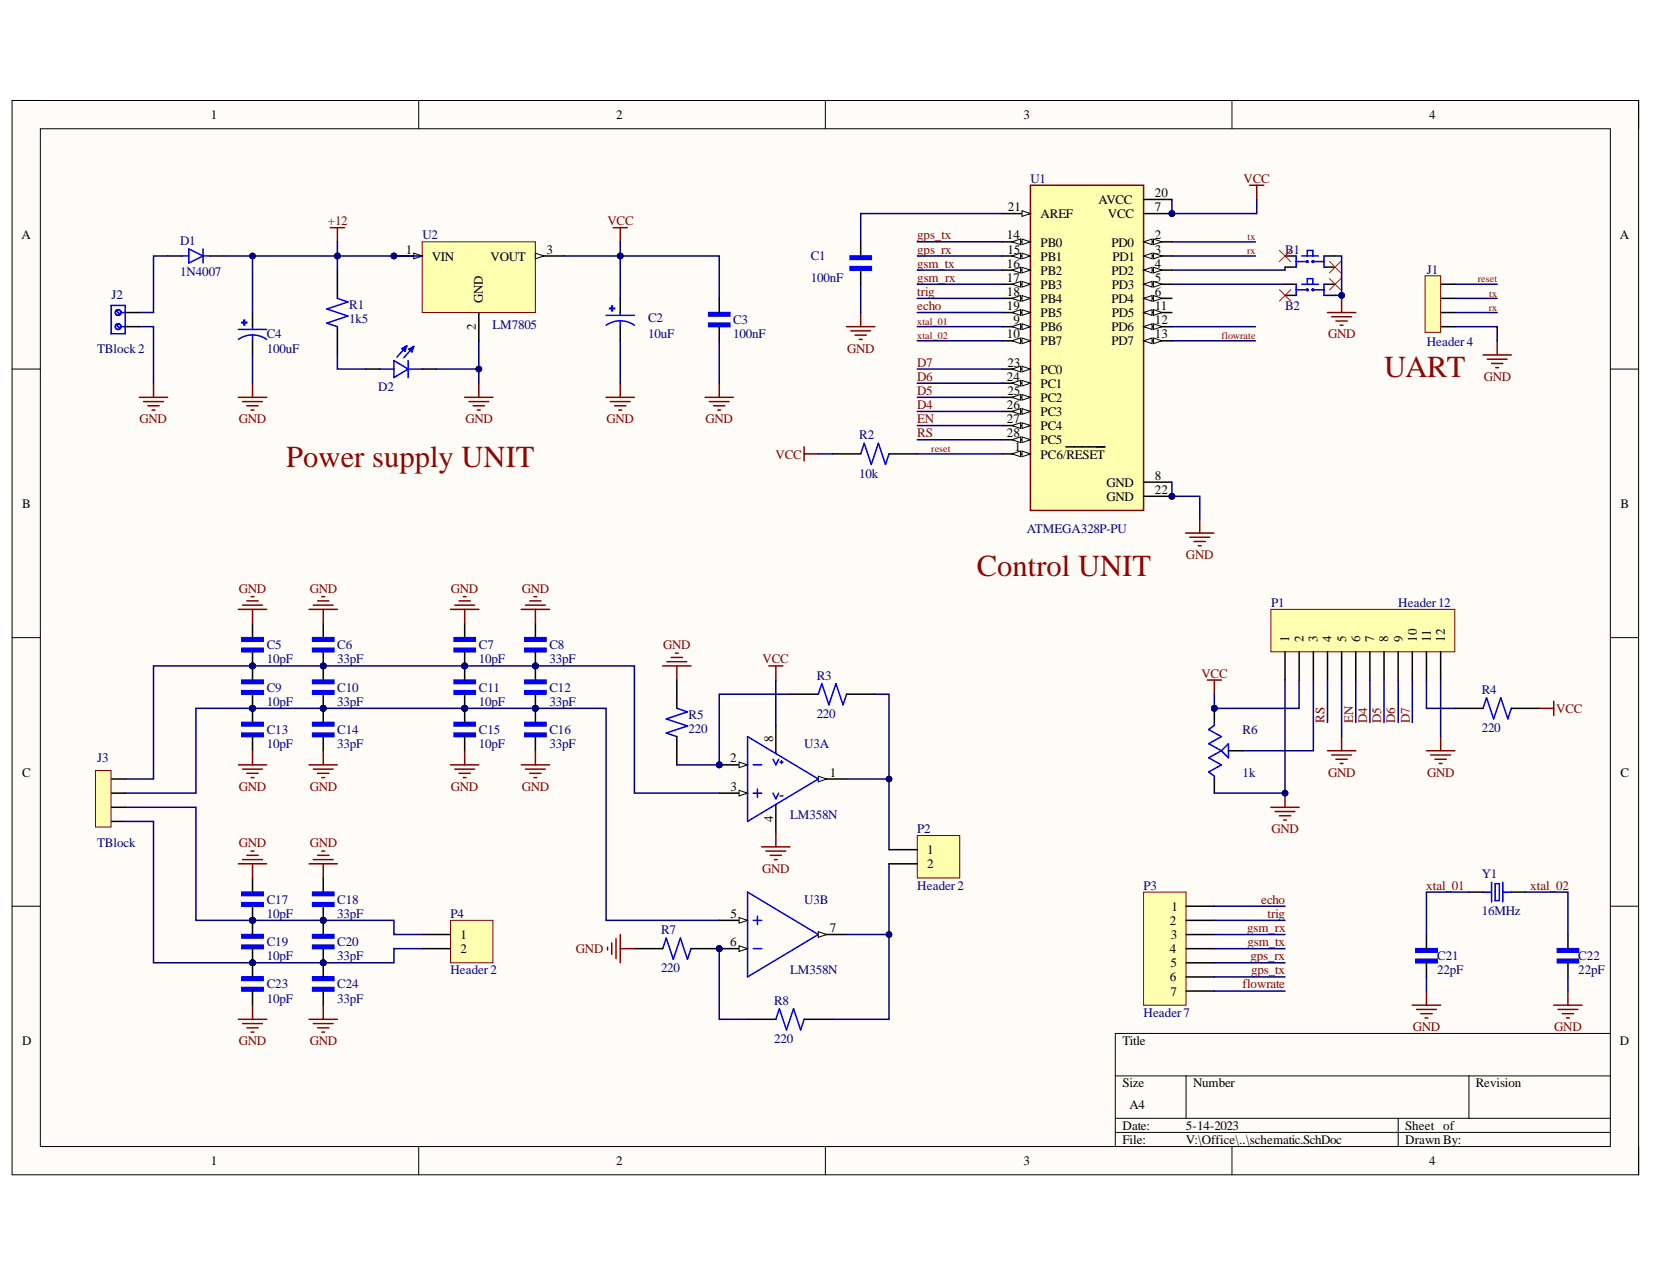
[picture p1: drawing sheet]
<svg xmlns="http://www.w3.org/2000/svg" width="279mm" height="216mm" viewBox="0 0 279 216" stroke-linecap="round" stroke-linejoin="round" font-family="sans-serif">
<defs><g id="words">
<g font-size="5.2" fill="#980000">
<text x="234" y="63.7">UART</text>
<text x="48.4" y="79">Power supply UNIT</text>
<text x="165.1" y="97.4">Control UNIT</text>
</g>
<g font-size="2.2">
<text x="35.6" y="20.1">1</text>
<text x="104.1" y="20.1">2</text>
<text x="173" y="20.1">3</text>
<text x="241.6" y="20.1">4</text>
<text x="170.4" y="35.7">21</text>
<text x="185.7" y="34.5">AVCC</text>
<text x="195.2" y="33.3">20</text>
<text x="195.2" y="35.7">7</text>
<text x="3.6" y="40.4">A</text>
<text x="170.2" y="40.4">14</text>
<text x="175.8" y="36.9">AREF</text>
<text x="175.8" y="41.7">PB0</text>
<text x="187.3" y="36.9">VCC</text>
<text x="187.9" y="41.7">PD0</text>
<text x="195.2" y="40.4">2</text>
<text x="273.8" y="40.4">A</text>
<text x="68.6" y="42.9">1</text>
<text x="73" y="44">VIN</text>
<text x="82.9" y="44">VOUT</text>
<text x="92.4" y="42.9">3</text>
<text x="170.2" y="45.2">16</text>
<text x="170.2" y="47.6">17</text>
<text x="170.3" y="42.9">15</text>
<text x="175.8" y="44">PB1</text>
<text x="175.8" y="46.4">PB2</text>
<text x="187.9" y="46.4">PD2</text>
<text x="188" y="44">PD1</text>
<text x="195.2" y="42.9">3</text>
<text x="195.2" y="45.2">4</text>
<text x="195.2" y="47.6">5</text>
<text x="81.6" y="51.2" transform="rotate(-90 81.6 51.2)">GND</text>
<text x="170.2" y="50.1">18</text>
<text x="170.2" y="52.4">19</text>
<text x="175.8" y="48.8">PB3</text>
<text x="175.8" y="51.2">PB4</text>
<text x="175.8" y="53.6">PB5</text>
<text x="187.9" y="51.2">PD4</text>
<text x="187.9" y="48.8">PD3</text>
<text x="187.9" y="53.6">PD5</text>
<text x="195.2" y="50.1">6</text>
<text x="195.2" y="52.4">11</text>
<text x="80.4" y="55.7" transform="rotate(-90 80.4 55.7)">2</text>
<text x="170.2" y="57.2">10</text>
<text x="171.3" y="54.8">9</text>
<text x="175.8" y="56">PB6</text>
<text x="175.8" y="58.3">PB7</text>
<text x="187.9" y="56">PD6</text>
<text x="187.9" y="58.3">PD7</text>
<text x="195.2" y="54.8">12</text>
<text x="195.2" y="57.2">13</text>
<text x="170.2" y="64.3">24</text>
<text x="170.3" y="62">23</text>
<text x="175.8" y="63.2">PC0</text>
<text x="175.8" y="65.5">PC1</text>
<text x="170.2" y="69.2">26</text>
<text x="170.2" y="71.5">27</text>
<text x="170.3" y="66.7">25</text>
<text x="175.8" y="68">PC2</text>
<text x="175.8" y="70.3">PC3</text>
<text x="170.2" y="73.9">28</text>
<text x="171.5" y="76.3">1</text>
<text x="175.8" y="72.7">PC4</text>
<text x="175.8" y="75.1">PC5</text>
<text x="175.8" y="77.5">PC6/RESET</text>
<text x="187" y="82.3">GND</text>
<text x="195.2" y="81.1">8</text>
<text x="195.2" y="83.5">22</text>
<text x="3.7" y="85.8">B</text>
<text x="187" y="84.6">GND</text>
<text x="273.9" y="85.8">B</text>
<text x="217.9" y="108.5" transform="rotate(-90 217.9 108.5)">1</text>
<text x="220.3" y="108.5" transform="rotate(-90 220.3 108.5)">2</text>
<text x="222.7" y="108.5" transform="rotate(-90 222.7 108.5)">3</text>
<text x="225.1" y="108.5" transform="rotate(-90 225.1 108.5)">4</text>
<text x="227.5" y="108.5" transform="rotate(-90 227.5 108.5)">5</text>
<text x="229.9" y="108.5" transform="rotate(-90 229.9 108.5)">6</text>
<text x="232.3" y="108.5" transform="rotate(-90 232.3 108.5)">7</text>
<text x="234.6" y="108.5" transform="rotate(-90 234.6 108.5)">8</text>
<text x="237.1" y="108.5" transform="rotate(-90 237.1 108.5)">9</text>
<text x="239.5" y="108.5" transform="rotate(-90 239.5 108.5)">10</text>
<text x="241.8" y="108.5" transform="rotate(-90 241.8 108.5)">11</text>
<text x="244.2" y="108.5" transform="rotate(-90 244.2 108.5)">12</text>
<text x="130.7" y="125.5" transform="rotate(-90 130.7 125.5)">8</text>
<text x="3.7" y="131.3">C</text>
<text x="123.4" y="128.9">2</text>
<text x="140.2" y="131.3">1</text>
<text x="273.9" y="131.3">C</text>
<text x="123.5" y="133.7">3</text>
<text x="130.7" y="138.9" transform="rotate(-90 130.7 138.9)">4</text>
<text x="156.7" y="144.4">1</text>
<text x="156.7" y="146.8">2</text>
<text x="123.5" y="155.2">5</text>
<text x="198" y="154">1</text>
<text x="77.8" y="158.8">1</text>
<text x="77.8" y="161.2">2</text>
<text x="123.4" y="160">6</text>
<text x="140.2" y="157.5">7</text>
<text x="197.8" y="156.3">2</text>
<text x="197.8" y="161.2">4</text>
<text x="197.9" y="158.8">3</text>
<text x="197.8" y="165.9">6</text>
<text x="197.8" y="163.5">5</text>
<text x="197.8" y="168.3">7</text>
<text x="3.7" y="176.7">D</text>
<text x="189.7" y="176.7">Title</text>
<text x="273.8" y="176.7">D</text>
<text x="189.7" y="183.8">Size</text>
<text x="201.6" y="183.8">Number</text>
<text x="249.4" y="183.8">Revision</text>
<text x="189.7" y="191">Date:</text>
<text x="190.9" y="187.5">A4</text>
<text x="200.5" y="191">5-14-2023</text>
<text x="237.5" y="191">Sheet of</text>
<text x="35.6" y="197">1</text>
<text x="104.1" y="197">2</text>
<text x="173" y="197">3</text>
<text x="189.7" y="193.4">File:</text>
<text x="200.5" y="193.4">V:\Office\..\schematic.SchDoc</text>
<text x="237.5" y="193.4">Drawn By:</text>
<text x="241.6" y="197">4</text>
</g>
<g font-size="2.2" fill="#000080">
<text x="174.2" y="30.9">U1</text>
<text x="30.5" y="41.4">D1</text>
<text x="71.4" y="40.4">U2</text>
<text x="30.5" y="46.7">1N4007</text>
<text x="137" y="43.9">C1</text>
<text x="137" y="47.6">100nF</text>
<text x="217.2" y="42.9">B1</text>
<text x="241.1" y="46.2">J1</text>
<text x="18.9" y="50.6">J2</text>
<text x="59" y="52.2">R1</text>
<text x="217.2" y="52.4">B2</text>
<text x="16.4" y="59.6">TBlock2</text>
<text x="45.1" y="57.2">C4</text>
<text x="45.1" y="59.6">100uF</text>
<text x="59" y="54.5">1k5</text>
<text x="83.2" y="55.5">LM7805</text>
<text x="109.5" y="54.4">C2</text>
<text x="109.5" y="57.2">10uF</text>
<text x="123.9" y="54.8">C3</text>
<text x="123.9" y="57.2">100nF</text>
<text x="241.1" y="58.5">Header4</text>
<text x="63.9" y="66">D2</text>
<text x="145.2" y="74.2">R2</text>
<text x="145.2" y="80.7">10k</text>
<text x="173.6" y="90.1">ATMEGA328P-PU</text>
<text x="214.8" y="102.6">P1</text>
<text x="236.3" y="102.6">Header12</text>
<text x="45.1" y="109.8">C5</text>
<text x="45.1" y="112.1">10pF</text>
<text x="57" y="109.8">C6</text>
<text x="57" y="112.1">33pF</text>
<text x="80.9" y="109.8">C7</text>
<text x="80.9" y="112.1">10pF</text>
<text x="92.9" y="109.8">C8</text>
<text x="92.9" y="112.1">33pF</text>
<text x="45.1" y="116.9">C9</text>
<text x="45.1" y="119.3">10pF</text>
<text x="57" y="116.9">C10</text>
<text x="57" y="119.3">33pF</text>
<text x="80.9" y="116.9">C11</text>
<text x="80.9" y="119.3">10pF</text>
<text x="92.9" y="116.9">C12</text>
<text x="92.9" y="119.3">33pF</text>
<text x="138" y="114.9">R3</text>
<text x="250.5" y="117.3">R4</text>
<text x="45.1" y="124.1">C13</text>
<text x="57" y="124.1">C14</text>
<text x="80.9" y="124.1">C15</text>
<text x="92.9" y="124.1">C16</text>
<text x="116.4" y="121.5">R5</text>
<text x="116.4" y="123.9">220</text>
<text x="138" y="121.3">220</text>
<text x="210" y="124.1">R6</text>
<text x="250.5" y="123.7">220</text>
<text x="16.4" y="128.9">J3</text>
<text x="45.1" y="126.5">10pF</text>
<text x="57" y="126.5">33pF</text>
<text x="80.9" y="126.5">10pF</text>
<text x="92.9" y="126.5">33pF</text>
<text x="135.9" y="126.5">U3A</text>
<text x="210" y="131.3">1k</text>
<text x="16.4" y="143.2">TBlock</text>
<text x="133.6" y="138.4">LM358N</text>
<text x="155" y="140.9">P2</text>
<text x="250.5" y="148.5">Y1</text>
<text x="45.1" y="152.8">C17</text>
<text x="45.1" y="155.2">10pF</text>
<text x="57" y="152.8">C18</text>
<text x="57" y="155.2">33pF</text>
<text x="76.1" y="155.2">P4</text>
<text x="135.9" y="152.8">U3B</text>
<text x="155" y="150.4">Header2</text>
<text x="193.3" y="150.4">P3</text>
<text x="250.5" y="154.7">16MHz</text>
<text x="45.1" y="160">C19</text>
<text x="57" y="160">C20</text>
<text x="111.7" y="157.9">R7</text>
<text x="45.1" y="167.1">C23</text>
<text x="45.1" y="162.3">10pF</text>
<text x="57" y="167.1">C24</text>
<text x="57" y="162.3">33pF</text>
<text x="76.1" y="164.7">Header2</text>
<text x="111.7" y="164.4">220</text>
<text x="133.6" y="164.7">LM358N</text>
<text x="242.9" y="162.3">C21</text>
<text x="242.9" y="164.7">22pF</text>
<text x="266.8" y="162.3">C22</text>
<text x="266.8" y="164.7">22pF</text>
<text x="45.1" y="169.5">10pF</text>
<text x="57" y="169.5">33pF</text>
<text x="130.9" y="169.9">R8</text>
<text x="193.3" y="171.9">Header7</text>
<text x="130.9" y="176.3">220</text>
</g>
<g font-size="2.2" fill="#800000">
<text x="210.2" y="30.9">VCC</text>
<text x="55.4" y="38">+12</text>
<text x="102.7" y="38">VCC</text>
<text x="155" y="40.4">gps_tx</text>
<text x="155" y="47.6">gsm_rx</text>
<text x="155" y="45.2">gsm_tx</text>
<text x="155" y="42.9">gps_rx</text>
<text x="155" y="52.4">echo</text>
<text x="155" y="50.1">trig</text>
<text x="143.2" y="59.6">GND</text>
<text x="224.5" y="57.2">GND</text>
<text x="155" y="64.3">D6</text>
<text x="155" y="62">D7</text>
<text x="250.8" y="64.3">GND</text>
<text x="23.6" y="71.5">GND</text>
<text x="40.3" y="71.5">GND</text>
<text x="78.7" y="71.5">GND</text>
<text x="102.5" y="71.5">GND</text>
<text x="119.3" y="71.5">GND</text>
<text x="155" y="71.5">EN</text>
<text x="155" y="69.2">D4</text>
<text x="155" y="66.7">D5</text>
<text x="131.1" y="77.5">VCC</text>
<text x="155" y="73.9">RS</text>
<text x="200.5" y="94.4">GND</text>
<text x="40.3" y="100.2">GND</text>
<text x="52.4" y="100.2">GND</text>
<text x="76.2" y="100.2">GND</text>
<text x="88.2" y="100.2">GND</text>
<text x="112.1" y="109.8">GND</text>
<text x="128.9" y="112.1">VCC</text>
<text x="203.1" y="114.6">VCC</text>
<text x="223.9" y="122.2" transform="rotate(-90 223.9 122.2)">RS</text>
<text x="228.7" y="122.2" transform="rotate(-90 228.7 122.2)">EN</text>
<text x="231.1" y="122.2" transform="rotate(-90 231.1 122.2)">D4</text>
<text x="233.5" y="122.2" transform="rotate(-90 233.5 122.2)">D5</text>
<text x="235.8" y="122.2" transform="rotate(-90 235.8 122.2)">D6</text>
<text x="238.3" y="122.2" transform="rotate(-90 238.3 122.2)">D7</text>
<text x="263.1" y="120.5">VCC</text>
<text x="224.5" y="131.3">GND</text>
<text x="241.2" y="131.3">GND</text>
<text x="40.3" y="133.7">GND</text>
<text x="52.4" y="133.7">GND</text>
<text x="76.2" y="133.7">GND</text>
<text x="88.2" y="133.7">GND</text>
<text x="40.3" y="143.2">GND</text>
<text x="52.4" y="143.2">GND</text>
<text x="214.9" y="140.9">GND</text>
<text x="128.8" y="147.5">GND</text>
<text x="213.2" y="152.8">echo</text>
<text x="214.3" y="155.2">trig</text>
<text x="241.1" y="150.4">xtal_01</text>
<text x="258.7" y="150.4">xtal_02</text>
<text x="97.4" y="161.2">GND</text>
<text x="210.8" y="157.5">gsm_rx</text>
<text x="210.9" y="160">gsm_tx</text>
<text x="210" y="167.1">flowrate</text>
<text x="211.4" y="162.3">gps_rx</text>
<text x="211.5" y="164.7">gps_tx</text>
<text x="40.3" y="176.7">GND</text>
<text x="52.4" y="176.7">GND</text>
<text x="238.8" y="174.3">GND</text>
<text x="262.7" y="174.3">GND</text>
</g>
<g font-size="1.7" fill="#800000">
<text x="210.9" y="40.6">tx</text>
<text x="210.8" y="43">rx</text>
<text x="249.8" y="47.7">reset</text>
<text x="251.6" y="52.5">rx</text>
<text x="251.7" y="50.1">tx</text>
<text x="155" y="54.9">xtal_01</text>
<text x="155" y="57.2">xtal_02</text>
<text x="206.5" y="57.2">flowrate</text>
<text x="157.4" y="76.4">reset</text>
</g>
</g></defs>
<path d="M2 17h275v181.6h-275z" fill-rule="evenodd" fill="#fffcf8"/>
<path d="M2 17h275v181.6h-275z" fill="none" stroke="#000" stroke-width=".17"/>
<path d="M6.8 21.8h265.4v172h-265.4z" fill-rule="evenodd" fill="#fffcf8"/>
<g fill="none" stroke="#000" stroke-width=".17">
<path d="M2 17h4.8M70.8 17v4.8M139.5 17v4.8M208.2 17v4.8M272.2 17h4.8v4.8M6.8 21.8h265.4v172h-265.4zM2 62.4h4.8M272.2 62.4h4.8M2 107.8h4.8M272.2 107.8h4.8M2 153.2h4.8M272.2 153.2h4.8"/>
<path d="M272.2 174.7h-83.7v19.1M70.8 193.8v4.8M139.5 193.8v4.8M188.5 181.9h83.7M188.5 189.1h83.7M188.5 191.5h83.7M200.5 181.9v7.2M208.2 193.8v4.8M236.3 189.1v4.7M248.3 181.9v7.2M277 193.8v4.8"/>
</g>
<g fill="none" stroke="#00f" stroke-width=".25">
<path d="M18.8 51.6h2.4v4.8h-2.4zM19.7 55l.5 .5M19.7 52.6l.5 .5M20.4 55.2h.8M20.4 52.8h.8M30.7 43.3h1.2M31.9 42.1l2.4 1.2-2.4 1.2zM34.3 42.1v2.4M34.3 43.3h1.2"/>
<circle cx="20" cy="55.2" r=".48"/>
<circle cx="20" cy="52.8" r=".48"/>
</g>
<path d="M21.2 55.2h2.4M21.2 52.8h2.4M28.3 43.3h2.4M35.5 43.3h2.4" fill="none" stroke="#000" stroke-width=".25"/>
<path d="M41.2 54.1h.2v.9h-.2z" fill-rule="evenodd" fill="#00f"/>
<path d="M41.2 54.1h.2v.9h-.2z" fill="none" stroke="#00f" stroke-width=".25"/>
<path d="M40.9 54.5h.8v.1h-.8z" fill-rule="evenodd" fill="#00f"/>
<path d="M40.3 57.4a4.2 4.2 0 0 1 4.8 0M40.3 55.7h4.8M40.9 54.5h.8v.1h-.8zM42.7 55.2v.5M42.7 56.7v.9" fill="none" stroke="#00f" stroke-width=".25"/>
<path d="M42.7 52.8v2.4M42.7 57.6v2.4" fill="none" stroke="#000" stroke-width=".25"/>
<path d="M23.6 67.2h4.7M24.3 67.9h3.3M25 68.6h1.9M25.7 69.3h.5M25.9 64.8v2.4M40.3 67.2h4.8M41 67.9h3.4M41.7 68.6h1.9M42.4 69.3h.5M42.7 64.8v2.4" fill="none" stroke="#800000" stroke-width=".25"/>
<circle cx="66.6" cy="43.3" r=".48" fill="#000080"/>
<circle cx="66.6" cy="43.3" r=".48" fill="none" stroke="#000080" stroke-width=".17"/>
<path d="M71.4 40.9h19.1v11.9h-19.1z" fill-rule="evenodd" fill="#ffffb0"/>
<path d="M71.4 40.9h19.1v11.9h-19.1z" fill="none" stroke="#800000" stroke-width=".17"/>
<path d="M66.6 43.3h4.8" fill="none" stroke="#000" stroke-width=".25"/>
<path d="M69.9 42.8l1.5 .5-1.5 .5z" fill="#f8fcff"/>
<path d="M69.9 42.8l1.5 .5-1.5 .5z" fill="none" stroke="#000" stroke-width=".17"/>
<circle cx="66.6" cy="43.3" r=".48" fill="#000080"/>
<circle cx="66.6" cy="43.3" r=".48" fill="none" stroke="#000080" stroke-width=".17"/>
<path d="M90.5 43.3h4.8" fill="none" stroke="#000" stroke-width=".25"/>
<path d="M90.5 42.8l1.4 .5-1.4 .5z" fill="#f8fcff"/>
<path d="M90.5 42.8l1.4 .5-1.4 .5z" fill="none" stroke="#000" stroke-width=".17"/>
<path d="M57 45.7v4.7M57 55.2v4.8M80.9 52.8v4.8M61.8 62.4h2.4M71.4 62.4h2.4" fill="none" stroke="#000" stroke-width=".25"/>
<g fill="none" stroke="#00f" stroke-width=".25">
<path d="M57 50.4l1.8 .6-3.6 1.2 3.6 1.2-3.6 1.2 1.8 .6M68.3 58.9l-.2 .1M68.4 58.7h.1v.7M68.8 58.5l-1.7 1.9M68.8 58.5l-.9 .4 .6 .5M68.8 58.5l-.3 .9M69.5 59l-.2 .1M69.5 58.8h.1v.7M69.9 58.6l-1.6 1.9M69.9 58.6l-.8 .4 .5 .5M69.9 58.6l-.3 .9M64.2 62.4h2.4"/>
<path d="M66.6 61l2.4 1.4-2.4 1.4zM69 61v2.8M69 62.4h2.4"/>
</g>
<path d="M78.5 67.2h4.8M79.3 67.9h3.3M80 68.6h1.9M80.7 69.3h.5M80.9 64.8v2.4" fill="none" stroke="#800000" stroke-width=".25"/>
<path d="M103.4 51.7h.1v.9h-.1z" fill-rule="evenodd" fill="#00f"/>
<path d="M103.4 51.7h.1v.9h-.1z" fill="none" stroke="#00f" stroke-width=".25"/>
<path d="M103 52.1h.9v.1h-.9z" fill-rule="evenodd" fill="#00f"/>
<path d="M102.4 55a4.2 4.2 0 0 1 4.8 0M102.4 53.3h4.8M103 52.1h.9v.1h-.9zM104.8 52.8v.5M104.8 54.3v.9" fill="none" stroke="#00f" stroke-width=".25"/>
<path d="M104.8 50.4v2.4M104.8 55.2v2.4" fill="none" stroke="#000" stroke-width=".25"/>
<path d="M55.8 38.5h2.4M57 38.5v2.4M103.6 38.5h2.4M104.8 38.5v2.4M102.4 67.2h4.8M103.2 67.9h3.3M103.9 68.6h1.9M104.6 69.3h.5M104.8 64.8v2.4" fill="none" stroke="#800000" stroke-width=".25"/>
<circle cx="198.1" cy="36.1" r=".48" fill="#000080"/>
<circle cx="198.1" cy="36.1" r=".48" fill="none" stroke="#000080" stroke-width=".17"/>
<circle cx="198.1" cy="83.9" r=".48" fill="#000080"/>
<circle cx="198.1" cy="83.9" r=".48" fill="none" stroke="#000080" stroke-width=".17"/>
<path d="M174.2 31.3h19.1v55h-19.1z" fill-rule="evenodd" fill="#ffffb0"/>
<path d="M174.2 31.3h19.1v55h-19.1z" fill="none" stroke="#800000" stroke-width=".25"/>
<path d="M169.4 36.1h4.8" fill="none" stroke="#000" stroke-width=".25"/>
<path d="M172.7 35.6l1.5 .5-1.5 .5z" fill="#f8fcff"/>
<path d="M172.7 35.6l1.5 .5-1.5 .5z" fill="none" stroke="#000" stroke-width=".17"/>
<path d="M169.4 40.9h4.8" fill="none" stroke="#000" stroke-width=".25"/>
<path d="M172.7 40.4l1.5 .5-1.5 .5z" fill="#f8fcff"/>
<path d="M172.7 40.4l1.5 .5-1.5 .5z" fill="none" stroke="#000" stroke-width=".17"/>
<path d="M171.1 40.9l1.4-.5v1z" fill="#f8fcff"/>
<path d="M171.1 40.9l1.4-.5v1z" fill="none" stroke="#000" stroke-width=".17"/>
<path d="M169.4 43.3h4.8" fill="none" stroke="#000" stroke-width=".25"/>
<path d="M172.7 42.8l1.5 .5-1.5 .5z" fill="#f8fcff"/>
<path d="M172.7 42.8l1.5 .5-1.5 .5z" fill="none" stroke="#000" stroke-width=".17"/>
<path d="M171.1 43.3l1.4-.5v1z" fill="#f8fcff"/>
<path d="M171.1 43.3l1.4-.5v1z" fill="none" stroke="#000" stroke-width=".17"/>
<path d="M169.4 45.7h4.8" fill="none" stroke="#000" stroke-width=".25"/>
<path d="M172.7 45.2l1.5 .5-1.5 .4z" fill="#f8fcff"/>
<path d="M172.7 45.2l1.5 .5-1.5 .4z" fill="none" stroke="#000" stroke-width=".17"/>
<path d="M171.1 45.7l1.4-.5v.9z" fill="#f8fcff"/>
<path d="M171.1 45.7l1.4-.5v.9z" fill="none" stroke="#000" stroke-width=".17"/>
<path d="M169.4 48.1h4.8" fill="none" stroke="#000" stroke-width=".25"/>
<path d="M172.7 47.6l1.5 .5-1.5 .4z" fill="#f8fcff"/>
<path d="M172.7 47.6l1.5 .5-1.5 .4z" fill="none" stroke="#000" stroke-width=".17"/>
<path d="M171.1 48.1l1.4-.5v.9z" fill="#f8fcff"/>
<path d="M171.1 48.1l1.4-.5v.9z" fill="none" stroke="#000" stroke-width=".17"/>
<path d="M169.4 50.4h4.8" fill="none" stroke="#000" stroke-width=".25"/>
<path d="M172.7 50l1.5 .4-1.5 .5z" fill="#f8fcff"/>
<path d="M172.7 50l1.5 .4-1.5 .5z" fill="none" stroke="#000" stroke-width=".17"/>
<path d="M171.1 50.4l1.4-.4v.9z" fill="#f8fcff"/>
<path d="M171.1 50.4l1.4-.4v.9z" fill="none" stroke="#000" stroke-width=".17"/>
<path d="M169.4 52.8h4.8" fill="none" stroke="#000" stroke-width=".25"/>
<path d="M172.7 52.4l1.5 .4-1.5 .5z" fill="#f8fcff"/>
<path d="M172.7 52.4l1.5 .4-1.5 .5z" fill="none" stroke="#000" stroke-width=".17"/>
<path d="M171.1 52.8l1.4-.4v.9z" fill="#f8fcff"/>
<path d="M171.1 52.8l1.4-.4v.9z" fill="none" stroke="#000" stroke-width=".17"/>
<path d="M169.4 55.2h4.8" fill="none" stroke="#000" stroke-width=".25"/>
<path d="M172.7 54.7l1.5 .5-1.5 .5z" fill="#f8fcff"/>
<path d="M172.7 54.7l1.5 .5-1.5 .5z" fill="none" stroke="#000" stroke-width=".17"/>
<path d="M171.1 55.2l1.4-.5v1z" fill="#f8fcff"/>
<path d="M171.1 55.2l1.4-.5v1z" fill="none" stroke="#000" stroke-width=".17"/>
<path d="M169.4 57.6h4.8" fill="none" stroke="#000" stroke-width=".25"/>
<path d="M172.7 57.1l1.5 .5-1.5 .5z" fill="#f8fcff"/>
<path d="M172.7 57.1l1.5 .5-1.5 .5z" fill="none" stroke="#000" stroke-width=".17"/>
<path d="M171.1 57.6l1.4-.5v1z" fill="#f8fcff"/>
<path d="M171.1 57.6l1.4-.5v1z" fill="none" stroke="#000" stroke-width=".17"/>
<path d="M169.4 62.4h4.8" fill="none" stroke="#000" stroke-width=".25"/>
<path d="M172.7 61.9l1.5 .5-1.5 .5z" fill="#f8fcff"/>
<path d="M172.7 61.9l1.5 .5-1.5 .5z" fill="none" stroke="#000" stroke-width=".17"/>
<path d="M171.1 62.4l1.4-.5v1z" fill="#f8fcff"/>
<path d="M171.1 62.4l1.4-.5v1z" fill="none" stroke="#000" stroke-width=".17"/>
<path d="M169.4 64.8h4.8" fill="none" stroke="#000" stroke-width=".25"/>
<path d="M172.7 64.3l1.5 .5-1.5 .5z" fill="#f8fcff"/>
<path d="M172.7 64.3l1.5 .5-1.5 .5z" fill="none" stroke="#000" stroke-width=".17"/>
<path d="M171.1 64.8l1.4-.5v1z" fill="#f8fcff"/>
<path d="M171.1 64.8l1.4-.5v1z" fill="none" stroke="#000" stroke-width=".17"/>
<path d="M169.4 67.2h4.8" fill="none" stroke="#000" stroke-width=".25"/>
<path d="M172.7 66.7l1.5 .5-1.5 .5z" fill="#f8fcff"/>
<path d="M172.7 66.7l1.5 .5-1.5 .5z" fill="none" stroke="#000" stroke-width=".17"/>
<path d="M171.1 67.2l1.4-.5v1z" fill="#f8fcff"/>
<path d="M171.1 67.2l1.4-.5v1z" fill="none" stroke="#000" stroke-width=".17"/>
<path d="M169.4 69.6h4.8" fill="none" stroke="#000" stroke-width=".25"/>
<path d="M172.7 69.1l1.5 .5-1.5 .5z" fill="#f8fcff"/>
<path d="M172.7 69.1l1.5 .5-1.5 .5z" fill="none" stroke="#000" stroke-width=".17"/>
<path d="M171.1 69.6l1.4-.5v.9z" fill="#f8fcff"/>
<path d="M171.1 69.6l1.4-.5v.9z" fill="none" stroke="#000" stroke-width=".17"/>
<path d="M169.4 72h4.8" fill="none" stroke="#000" stroke-width=".25"/>
<path d="M172.7 71.5l1.5 .5-1.5 .4z" fill="#f8fcff"/>
<path d="M172.7 71.5l1.5 .5-1.5 .4z" fill="none" stroke="#000" stroke-width=".17"/>
<path d="M171.1 72l1.4-.5v.9z" fill="#f8fcff"/>
<path d="M171.1 72l1.4-.5v.9z" fill="none" stroke="#000" stroke-width=".17"/>
<path d="M169.4 74.4h4.8" fill="none" stroke="#000" stroke-width=".25"/>
<path d="M172.7 73.9l1.5 .5-1.5 .4z" fill="#f8fcff"/>
<path d="M172.7 73.9l1.5 .5-1.5 .4z" fill="none" stroke="#000" stroke-width=".17"/>
<path d="M171.1 74.3l1.4-.4v.9z" fill="#f8fcff"/>
<path d="M171.1 74.3l1.4-.4v.9z" fill="none" stroke="#000" stroke-width=".17"/>
<path d="M169.4 76.7h4.8" fill="none" stroke="#000" stroke-width=".25"/>
<path d="M172.7 76.3l1.5 .4-1.5 .5z" fill="#f8fcff"/>
<path d="M172.7 76.3l1.5 .4-1.5 .5z" fill="none" stroke="#000" stroke-width=".17"/>
<path d="M171.1 76.7l1.4-.4v.9z" fill="#f8fcff"/>
<path d="M171.1 76.7l1.4-.4v.9z" fill="none" stroke="#000" stroke-width=".17"/>
<path d="M193.3 33.7h4.8M193.3 36.1h4.8M180.2 75.5h6.6" fill="none" stroke="#000" stroke-width=".25"/>
<circle cx="198.1" cy="36.1" r=".48" fill="#000080"/>
<circle cx="198.1" cy="36.1" r=".48" fill="none" stroke="#000080" stroke-width=".17"/>
<path d="M193.3 40.9h4.8" fill="none" stroke="#000" stroke-width=".25"/>
<path d="M193.3 40.9l1.4-.5v1z" fill="#f8fcff"/>
<path d="M193.3 40.9l1.4-.5v1z" fill="none" stroke="#000" stroke-width=".17"/>
<path d="M195 40.4l1.4 .5-1.4 .5z" fill="#f8fcff"/>
<path d="M195 40.4l1.4 .5-1.4 .5z" fill="none" stroke="#000" stroke-width=".17"/>
<path d="M193.3 43.3h4.8" fill="none" stroke="#000" stroke-width=".25"/>
<path d="M193.3 43.3l1.4-.5v1z" fill="#f8fcff"/>
<path d="M193.3 43.3l1.4-.5v1z" fill="none" stroke="#000" stroke-width=".17"/>
<path d="M195 42.8l1.4 .5-1.4 .5z" fill="#f8fcff"/>
<path d="M195 42.8l1.4 .5-1.4 .5z" fill="none" stroke="#000" stroke-width=".17"/>
<path d="M193.3 45.7h4.8" fill="none" stroke="#000" stroke-width=".25"/>
<path d="M193.3 45.7l1.4-.5v.9z" fill="#f8fcff"/>
<path d="M193.3 45.7l1.4-.5v.9z" fill="none" stroke="#000" stroke-width=".17"/>
<path d="M195 45.2l1.4 .5-1.4 .4z" fill="#f8fcff"/>
<path d="M195 45.2l1.4 .5-1.4 .4z" fill="none" stroke="#000" stroke-width=".17"/>
<path d="M193.3 48.1h4.8" fill="none" stroke="#000" stroke-width=".25"/>
<path d="M193.3 48.1l1.4-.5v.9z" fill="#f8fcff"/>
<path d="M193.3 48.1l1.4-.5v.9z" fill="none" stroke="#000" stroke-width=".17"/>
<path d="M195 47.6l1.4 .5-1.4 .4z" fill="#f8fcff"/>
<path d="M195 47.6l1.4 .5-1.4 .4z" fill="none" stroke="#000" stroke-width=".17"/>
<path d="M193.3 50.4h4.8" fill="none" stroke="#000" stroke-width=".25"/>
<path d="M193.3 50.4l1.4-.4v.9z" fill="#f8fcff"/>
<path d="M193.3 50.4l1.4-.4v.9z" fill="none" stroke="#000" stroke-width=".17"/>
<path d="M195 50l1.4 .4-1.4 .5z" fill="#f8fcff"/>
<path d="M195 50l1.4 .4-1.4 .5z" fill="none" stroke="#000" stroke-width=".17"/>
<path d="M193.3 52.8h4.8" fill="none" stroke="#000" stroke-width=".25"/>
<path d="M193.3 52.8l1.4-.4v.9z" fill="#f8fcff"/>
<path d="M193.3 52.8l1.4-.4v.9z" fill="none" stroke="#000" stroke-width=".17"/>
<path d="M195 52.4l1.4 .4-1.4 .5z" fill="#f8fcff"/>
<path d="M195 52.4l1.4 .4-1.4 .5z" fill="none" stroke="#000" stroke-width=".17"/>
<path d="M193.3 55.2h4.8" fill="none" stroke="#000" stroke-width=".25"/>
<path d="M193.3 55.2l1.4-.5v1z" fill="#f8fcff"/>
<path d="M193.3 55.2l1.4-.5v1z" fill="none" stroke="#000" stroke-width=".17"/>
<path d="M195 54.7l1.4 .5-1.4 .5z" fill="#f8fcff"/>
<path d="M195 54.7l1.4 .5-1.4 .5z" fill="none" stroke="#000" stroke-width=".17"/>
<path d="M193.3 57.6h4.8" fill="none" stroke="#000" stroke-width=".25"/>
<path d="M193.3 57.6l1.4-.5v1z" fill="#f8fcff"/>
<path d="M193.3 57.6l1.4-.5v1z" fill="none" stroke="#000" stroke-width=".17"/>
<path d="M195 57.1l1.4 .5-1.4 .5z" fill="#f8fcff"/>
<path d="M195 57.1l1.4 .5-1.4 .5z" fill="none" stroke="#000" stroke-width=".17"/>
<path d="M193.3 81.5h4.8M193.3 83.9h4.8" fill="none" stroke="#000" stroke-width=".25"/>
<circle cx="198.1" cy="83.9" r=".48" fill="#000080"/>
<circle cx="198.1" cy="83.9" r=".48" fill="none" stroke="#000080" stroke-width=".17"/>
<path d="M135.9 75.5v2.4M135.9 76.7h2.4M200.4 90.1h4.8M201.1 90.8h3.4M201.8 91.6h1.9M202.5 92.3h.5M202.8 87.7v2.4" fill="none" stroke="#800000" stroke-width=".25"/>
<path d="M145.5 76.7l.6-1.8 1.2 3.6 1.2-3.6 1.2 3.6 .6-1.8" fill="none" stroke="#00f" stroke-width=".25"/>
<path d="M140.7 76.7h4.8M150.3 76.7h4.7" fill="none" stroke="#000" stroke-width=".25"/>
<path d="M143.7 45.1h3.6v.6h-3.6z" fill-rule="evenodd" fill="#00f"/>
<path d="M143.7 45.1h3.6v.6h-3.6z" fill="none" stroke="#00f" stroke-width=".25"/>
<path d="M143.7 43.3h3.6v.6h-3.6z" fill-rule="evenodd" fill="#00f"/>
<path d="M143.7 43.3h3.6v.6h-3.6zM250.7 150.8h1.4M252.1 149.2v3.3M252.7 149.4h.7v2.9h-.7zM254 150.8h1.5M254 149.2v3.3" fill="none" stroke="#00f" stroke-width=".25"/>
<path d="M145.5 40.9v2.4M145.5 45.7v2.4M248.3 150.8h2.4M255.5 150.8h2.3" fill="none" stroke="#000" stroke-width=".25"/>
<path d="M211.2 31.3h2.4M212.4 31.3v2.4M143.1 55.2h4.8M143.8 55.9h3.4M144.5 56.7h1.9M145.2 57.4h.5M145.5 52.8v2.4" fill="none" stroke="#800000" stroke-width=".25"/>
<path d="M239.3 162.2h3.6v.6h-3.6z" fill-rule="evenodd" fill="#00f"/>
<path d="M239.3 162.2h3.6v.6h-3.6z" fill="none" stroke="#00f" stroke-width=".25"/>
<path d="M239.3 160.4h3.6v.6h-3.6z" fill-rule="evenodd" fill="#00f"/>
<path d="M239.3 160.4h3.6v.6h-3.6z" fill="none" stroke="#00f" stroke-width=".25"/>
<path d="M241.1 158v2.4M241.1 162.8v2.4" fill="none" stroke="#000" stroke-width=".25"/>
<path d="M263.2 162.2h3.6v.6h-3.6z" fill-rule="evenodd" fill="#00f"/>
<path d="M263.2 162.2h3.6v.6h-3.6z" fill="none" stroke="#00f" stroke-width=".25"/>
<path d="M263.2 160.4h3.6v.6h-3.6z" fill-rule="evenodd" fill="#00f"/>
<path d="M263.2 160.4h3.6v.6h-3.6z" fill="none" stroke="#00f" stroke-width=".25"/>
<path d="M243.5 48.1h2.4M243.5 50.4h2.4M243.5 52.8h2.4M243.5 55.2h2.4M265 158v2.4M265 162.8v2.4" fill="none" stroke="#000" stroke-width=".25"/>
<path d="M238.7 169.9h4.8M239.4 170.7h3.4M240.2 171.4h1.9M240.9 172.1h.4M241.1 167.6v2.3M262.6 169.9h4.8M263.3 170.7h3.4M264.1 171.4h1.9M264.8 172.1h.5M265 167.6v2.3" fill="none" stroke="#800000" stroke-width=".25"/>
<path d="M240.9 46.6h2.6v9.6h-2.6z" fill-rule="evenodd" fill="#ffffb0"/>
<path d="M240.9 46.6h2.6v9.6h-2.6z" fill="none" stroke="#800000" stroke-width=".17"/>
<path d="M253.1 57.6v2.4M250.7 60h4.8M251.4 60.7h3.3M252.1 61.4h1.9M252.8 62.2h.5" fill="none" stroke="#800000" stroke-width=".25"/>
<path d="M193.3 150.8h7.2v19.1h-7.2z" fill-rule="evenodd" fill="#ffffb0"/>
<path d="M193.3 150.8h7.2v19.1h-7.2z" fill="none" stroke="#800000" stroke-width=".17"/>
<path d="M200.5 153.2h4.8M200.5 155.6h4.8M200.5 158h4.8M200.5 160.4h4.8M200.5 162.8h4.8M200.5 165.2h4.8M200.5 167.6h4.8" fill="none" stroke="#000" stroke-width=".25"/>
<path d="M214.8 103h31.1v7.2h-31.1z" fill-rule="evenodd" fill="#ffffb0"/>
<path d="M214.8 103h31.1v7.2h-31.1z" fill="none" stroke="#800000" stroke-width=".17"/>
<path d="M217.2 110.2v4.8M219.6 110.2v4.8M222 110.2v4.8M224.4 110.2v4.8M226.8 110.2v4.8M229.2 110.2v4.8M231.5 110.2v4.8M233.9 110.2v4.8M236.3 110.2v4.8M238.7 110.2v4.8M241.1 110.2v4.8M243.5 110.2v4.8" fill="none" stroke="#000" stroke-width=".25"/>
<circle cx="205.3" cy="119.8" r=".48" fill="#000080"/>
<circle cx="205.3" cy="119.8" r=".48" fill="none" stroke="#000080" stroke-width=".17"/>
<path d="M205.3 122.1v.5l-1 .7 2.1 1.2-2.1 1.2 2.1 1.2M206.4 126.9l-2.1 1.2 2.1 1.2-2.1 1.2 1 .7v.5M206.4 126.9l1.2-1.2v2.4z" fill="none" stroke="#00f" stroke-width=".25"/>
<path d="M205.3 119.8v2.3M205.3 131.7v2.4" fill="none" stroke="#000" stroke-width=".25"/>
<circle cx="205.3" cy="119.8" r=".48" fill="#000080"/>
<circle cx="205.3" cy="119.8" r=".48" fill="none" stroke="#000080" stroke-width=".17"/>
<path d="M207.6 126.9h2.4" fill="none" stroke="#000" stroke-width=".25"/>
<path d="M214.8 136.5h4.8M215.5 137.2h3.4M216.2 137.9h2M217 138.6h.4M217.2 134.1v2.4" fill="none" stroke="#800000" stroke-width=".25"/>
<circle cx="217.2" cy="134.1" r=".48" fill="#000080"/>
<circle cx="217.2" cy="134.1" r=".48" fill="none" stroke="#000080" stroke-width=".17"/>
<g fill="none" stroke="#800000" stroke-width=".25">
<path d="M224.4 52.8h4.8M225.1 53.6h3.3M225.8 54.3h1.9M226.5 55h.5M226.8 50.4v2.4M204.1 115h2.3M205.3 115v2.4M260.2 119.8h2.4M262.6 118.6v2.4M224.4 126.9h4.8M225.1 127.6h3.3M225.8 128.4h1.9"/>
<path d="M226.5 129.1h.5M226.8 124.5v2.4M241.1 126.9h4.8M241.8 127.6h3.4M242.5 128.4h2M243.3 129.1h.4M243.5 124.5v2.4"/>
</g>
<g fill="none" stroke="#00f" stroke-width=".25">
<path d="M219.1 49h1.9M219.1 43.3v1.9M219.1 48.1v1.8M219.1 44.2h1.9M220 48.1h2.8M220 43.3h2.8M220.9 48.9h.2v.2h-.2zM220.9 44.1h.2v.2h-.2zM221 48.1v-1h.9v1M221 43.3v-1h.9v1M221.8 48.9h.2v.2h-.2zM221.8 44.1h.2v.2h-.2z"/>
<path d="M221.9 49h1.9M221.9 44.2h1.9M223.8 43.3v1.9M223.8 48.1v1.8M250.7 119.8l.6-1.8 1.2 3.5 1.2-3.5 1.2 3.5 .6-1.7"/>
<circle cx="221.9" cy="44.2" r=".13"/>
<circle cx="221.9" cy="49" r=".13"/>
</g>
<g fill="none" stroke="#000" stroke-width=".25">
<path d="M217.2 48.1h1.9M217.2 49.9h1.9M217.2 43.3h1.9M217.2 45.2h1.9M223.8 48.1h1.9M223.8 49.9h1.9M223.8 43.3h1.9M223.8 45.2h1.9M245.9 119.8h4.8M255.5 119.8h4.7M18.8 131.7h2.4M18.8 134.1h2.4"/>
<path d="M18.8 136.5h2.4M18.8 138.9h2.4"/>
</g>
<path d="M216.2 49l2 1.9M216.2 42.3l2 1.9M218.2 49l-2 1.9M218.2 42.3l-2 1.9M224.7 47.1l1.9 1.9M224.7 44.2l1.9 1.9M226.6 47.1l-1.9 1.9M226.6 44.2l-1.9 1.9" fill="none" stroke="#f00" stroke-width=".17"/>
<path d="M16.1 130.3h2.7v9.5h-2.7z" fill-rule="evenodd" fill="#ffffb0"/>
<path d="M16.1 130.3h2.7v9.5h-2.7z" fill="none" stroke="#800000" stroke-width=".17"/>
<circle cx="42.7" cy="162.8" r=".48" fill="#000080"/>
<circle cx="42.7" cy="162.8" r=".48" fill="none" stroke="#000080" stroke-width=".17"/>
<path d="M40.9 167h3.6v.6h-3.6z" fill-rule="evenodd" fill="#00f"/>
<path d="M40.9 167h3.6v.6h-3.6z" fill="none" stroke="#00f" stroke-width=".25"/>
<path d="M40.9 165.2h3.6v.6h-3.6z" fill-rule="evenodd" fill="#00f"/>
<path d="M40.9 165.2h3.6v.6h-3.6z" fill="none" stroke="#00f" stroke-width=".25"/>
<path d="M42.7 162.8v2.4M42.7 167.6v2.3" fill="none" stroke="#000" stroke-width=".25"/>
<circle cx="42.7" cy="162.8" r=".48" fill="#000080"/>
<circle cx="42.7" cy="162.8" r=".48" fill="none" stroke="#000080" stroke-width=".17"/>
<circle cx="42.7" cy="162.8" r=".48" fill="#000080"/>
<circle cx="42.7" cy="162.8" r=".48" fill="none" stroke="#000080" stroke-width=".17"/>
<circle cx="42.7" cy="155.6" r=".48" fill="#000080"/>
<circle cx="42.7" cy="155.6" r=".48" fill="none" stroke="#000080" stroke-width=".17"/>
<path d="M40.9 159.8h3.6v.6h-3.6z" fill-rule="evenodd" fill="#00f"/>
<path d="M40.9 159.8h3.6v.6h-3.6z" fill="none" stroke="#00f" stroke-width=".25"/>
<path d="M40.9 158h3.6v.6h-3.6z" fill-rule="evenodd" fill="#00f"/>
<path d="M40.9 158h3.6v.6h-3.6z" fill="none" stroke="#00f" stroke-width=".25"/>
<path d="M42.7 160.4v2.4" fill="none" stroke="#000" stroke-width=".25"/>
<circle cx="42.7" cy="162.8" r=".48" fill="#000080"/>
<circle cx="42.7" cy="162.8" r=".48" fill="none" stroke="#000080" stroke-width=".17"/>
<path d="M42.7 155.6v2.4" fill="none" stroke="#000" stroke-width=".25"/>
<circle cx="42.7" cy="155.6" r=".48" fill="#000080"/>
<circle cx="42.7" cy="155.6" r=".48" fill="none" stroke="#000080" stroke-width=".17"/>
<circle cx="42.7" cy="155.6" r=".48" fill="#000080"/>
<circle cx="42.7" cy="155.6" r=".48" fill="none" stroke="#000080" stroke-width=".17"/>
<path d="M40.9 152.6h3.6v.6h-3.6z" fill-rule="evenodd" fill="#00f"/>
<path d="M40.9 152.6h3.6v.6h-3.6z" fill="none" stroke="#00f" stroke-width=".25"/>
<path d="M40.9 150.8h3.6v.6h-3.6z" fill-rule="evenodd" fill="#00f"/>
<path d="M40.9 150.8h3.6v.6h-3.6z" fill="none" stroke="#00f" stroke-width=".25"/>
<path d="M42.7 153.2v2.4" fill="none" stroke="#000" stroke-width=".25"/>
<circle cx="42.7" cy="155.6" r=".48" fill="#000080"/>
<circle cx="42.7" cy="155.6" r=".48" fill="none" stroke="#000080" stroke-width=".17"/>
<path d="M42.7 148.4v2.4" fill="none" stroke="#000" stroke-width=".25"/>
<circle cx="54.6" cy="162.8" r=".48" fill="#000080"/>
<circle cx="54.6" cy="162.8" r=".48" fill="none" stroke="#000080" stroke-width=".17"/>
<path d="M52.8 167h3.6v.6h-3.6z" fill-rule="evenodd" fill="#00f"/>
<path d="M52.8 167h3.6v.6h-3.6z" fill="none" stroke="#00f" stroke-width=".25"/>
<path d="M52.8 165.2h3.6v.6h-3.6z" fill-rule="evenodd" fill="#00f"/>
<path d="M52.8 165.2h3.6v.6h-3.6z" fill="none" stroke="#00f" stroke-width=".25"/>
<path d="M54.6 162.8v2.4M54.6 167.6v2.3" fill="none" stroke="#000" stroke-width=".25"/>
<circle cx="54.6" cy="162.8" r=".48" fill="#000080"/>
<circle cx="54.6" cy="162.8" r=".48" fill="none" stroke="#000080" stroke-width=".17"/>
<circle cx="54.6" cy="162.8" r=".48" fill="#000080"/>
<circle cx="54.6" cy="162.8" r=".48" fill="none" stroke="#000080" stroke-width=".17"/>
<circle cx="54.6" cy="155.6" r=".48" fill="#000080"/>
<circle cx="54.6" cy="155.6" r=".48" fill="none" stroke="#000080" stroke-width=".17"/>
<path d="M52.8 159.8h3.6v.6h-3.6z" fill-rule="evenodd" fill="#00f"/>
<path d="M52.8 159.8h3.6v.6h-3.6z" fill="none" stroke="#00f" stroke-width=".25"/>
<path d="M52.8 158h3.6v.6h-3.6z" fill-rule="evenodd" fill="#00f"/>
<path d="M52.8 158h3.6v.6h-3.6z" fill="none" stroke="#00f" stroke-width=".25"/>
<path d="M54.6 160.4v2.4" fill="none" stroke="#000" stroke-width=".25"/>
<circle cx="54.6" cy="162.8" r=".48" fill="#000080"/>
<circle cx="54.6" cy="162.8" r=".48" fill="none" stroke="#000080" stroke-width=".17"/>
<path d="M54.6 155.6v2.4" fill="none" stroke="#000" stroke-width=".25"/>
<circle cx="54.6" cy="155.6" r=".48" fill="#000080"/>
<circle cx="54.6" cy="155.6" r=".48" fill="none" stroke="#000080" stroke-width=".17"/>
<circle cx="54.6" cy="155.6" r=".48" fill="#000080"/>
<circle cx="54.6" cy="155.6" r=".48" fill="none" stroke="#000080" stroke-width=".17"/>
<path d="M52.8 152.6h3.6v.6h-3.6z" fill-rule="evenodd" fill="#00f"/>
<path d="M52.8 152.6h3.6v.6h-3.6z" fill="none" stroke="#00f" stroke-width=".25"/>
<path d="M52.8 150.8h3.6v.6h-3.6z" fill-rule="evenodd" fill="#00f"/>
<path d="M52.8 150.8h3.6v.6h-3.6z" fill="none" stroke="#00f" stroke-width=".25"/>
<path d="M54.6 153.2v2.4" fill="none" stroke="#000" stroke-width=".25"/>
<circle cx="54.6" cy="155.6" r=".48" fill="#000080"/>
<circle cx="54.6" cy="155.6" r=".48" fill="none" stroke="#000080" stroke-width=".17"/>
<path d="M54.6 148.4v2.4" fill="none" stroke="#000" stroke-width=".25"/>
<g fill="none" stroke="#800000" stroke-width=".25">
<path d="M40.3 146h4.8M41 145.3h3.4M41.7 144.6h1.9M42.4 143.9h.5M42.7 146v2.4M52.2 146h4.8M53 145.3h3.3M53.7 144.6h1.9M54.4 143.9h.5M54.6 146v2.4M40.3 172.3h4.8M41 173.1h3.4"/>
<path d="M41.7 173.8h1.9M42.4 174.5h.5M42.7 169.9v2.4M52.2 172.3h4.8M53 173.1h3.3M53.7 173.8h1.9M54.4 174.5h.5M54.6 169.9v2.4"/>
</g>
<circle cx="42.7" cy="119.8" r=".48" fill="#000080"/>
<circle cx="42.7" cy="119.8" r=".48" fill="none" stroke="#000080" stroke-width=".17"/>
<path d="M40.9 123.9h3.6v.6h-3.6z" fill-rule="evenodd" fill="#00f"/>
<path d="M40.9 123.9h3.6v.6h-3.6z" fill="none" stroke="#00f" stroke-width=".25"/>
<path d="M40.9 122.1h3.6v.6h-3.6z" fill-rule="evenodd" fill="#00f"/>
<path d="M40.9 122.1h3.6v.6h-3.6z" fill="none" stroke="#00f" stroke-width=".25"/>
<path d="M42.7 119.8v2.3M42.7 124.5v2.4" fill="none" stroke="#000" stroke-width=".25"/>
<circle cx="42.7" cy="119.8" r=".48" fill="#000080"/>
<circle cx="42.7" cy="119.8" r=".48" fill="none" stroke="#000080" stroke-width=".17"/>
<circle cx="42.7" cy="119.8" r=".48" fill="#000080"/>
<circle cx="42.7" cy="119.8" r=".48" fill="none" stroke="#000080" stroke-width=".17"/>
<circle cx="42.7" cy="112.6" r=".48" fill="#000080"/>
<circle cx="42.7" cy="112.6" r=".48" fill="none" stroke="#000080" stroke-width=".17"/>
<path d="M40.9 116.8h3.6v.6h-3.6z" fill-rule="evenodd" fill="#00f"/>
<path d="M40.9 116.8h3.6v.6h-3.6z" fill="none" stroke="#00f" stroke-width=".25"/>
<path d="M40.9 115h3.6v.6h-3.6z" fill-rule="evenodd" fill="#00f"/>
<path d="M40.9 115h3.6v.6h-3.6z" fill="none" stroke="#00f" stroke-width=".25"/>
<path d="M42.7 117.4v2.4" fill="none" stroke="#000" stroke-width=".25"/>
<circle cx="42.7" cy="119.8" r=".48" fill="#000080"/>
<circle cx="42.7" cy="119.8" r=".48" fill="none" stroke="#000080" stroke-width=".17"/>
<path d="M42.7 112.6v2.4" fill="none" stroke="#000" stroke-width=".25"/>
<circle cx="42.7" cy="112.6" r=".48" fill="#000080"/>
<circle cx="42.7" cy="112.6" r=".48" fill="none" stroke="#000080" stroke-width=".17"/>
<circle cx="42.7" cy="112.6" r=".48" fill="#000080"/>
<circle cx="42.7" cy="112.6" r=".48" fill="none" stroke="#000080" stroke-width=".17"/>
<path d="M40.9 109.6h3.6v.6h-3.6z" fill-rule="evenodd" fill="#00f"/>
<path d="M40.9 109.6h3.6v.6h-3.6z" fill="none" stroke="#00f" stroke-width=".25"/>
<path d="M40.9 107.8h3.6v.6h-3.6z" fill-rule="evenodd" fill="#00f"/>
<path d="M40.9 107.8h3.6v.6h-3.6z" fill="none" stroke="#00f" stroke-width=".25"/>
<path d="M42.7 110.2v2.4" fill="none" stroke="#000" stroke-width=".25"/>
<circle cx="42.7" cy="112.6" r=".48" fill="#000080"/>
<circle cx="42.7" cy="112.6" r=".48" fill="none" stroke="#000080" stroke-width=".17"/>
<path d="M42.7 105.4v2.4" fill="none" stroke="#000" stroke-width=".25"/>
<circle cx="54.6" cy="119.8" r=".48" fill="#000080"/>
<circle cx="54.6" cy="119.8" r=".48" fill="none" stroke="#000080" stroke-width=".17"/>
<path d="M52.8 123.9h3.6v.6h-3.6z" fill-rule="evenodd" fill="#00f"/>
<path d="M52.8 123.9h3.6v.6h-3.6z" fill="none" stroke="#00f" stroke-width=".25"/>
<path d="M52.8 122.1h3.6v.6h-3.6z" fill-rule="evenodd" fill="#00f"/>
<path d="M52.8 122.1h3.6v.6h-3.6z" fill="none" stroke="#00f" stroke-width=".25"/>
<path d="M54.6 119.8v2.3M54.6 124.5v2.4" fill="none" stroke="#000" stroke-width=".25"/>
<circle cx="54.6" cy="119.8" r=".48" fill="#000080"/>
<circle cx="54.6" cy="119.8" r=".48" fill="none" stroke="#000080" stroke-width=".17"/>
<circle cx="54.6" cy="119.8" r=".48" fill="#000080"/>
<circle cx="54.6" cy="119.8" r=".48" fill="none" stroke="#000080" stroke-width=".17"/>
<circle cx="54.6" cy="112.6" r=".48" fill="#000080"/>
<circle cx="54.6" cy="112.6" r=".48" fill="none" stroke="#000080" stroke-width=".17"/>
<path d="M52.8 116.8h3.6v.6h-3.6z" fill-rule="evenodd" fill="#00f"/>
<path d="M52.8 116.8h3.6v.6h-3.6z" fill="none" stroke="#00f" stroke-width=".25"/>
<path d="M52.8 115h3.6v.6h-3.6z" fill-rule="evenodd" fill="#00f"/>
<path d="M52.8 115h3.6v.6h-3.6z" fill="none" stroke="#00f" stroke-width=".25"/>
<path d="M54.6 117.4v2.4" fill="none" stroke="#000" stroke-width=".25"/>
<circle cx="54.6" cy="119.8" r=".48" fill="#000080"/>
<circle cx="54.6" cy="119.8" r=".48" fill="none" stroke="#000080" stroke-width=".17"/>
<path d="M54.6 112.6v2.4" fill="none" stroke="#000" stroke-width=".25"/>
<circle cx="54.6" cy="112.6" r=".48" fill="#000080"/>
<circle cx="54.6" cy="112.6" r=".48" fill="none" stroke="#000080" stroke-width=".17"/>
<circle cx="54.6" cy="112.6" r=".48" fill="#000080"/>
<circle cx="54.6" cy="112.6" r=".48" fill="none" stroke="#000080" stroke-width=".17"/>
<path d="M52.8 109.6h3.6v.6h-3.6z" fill-rule="evenodd" fill="#00f"/>
<path d="M52.8 109.6h3.6v.6h-3.6z" fill="none" stroke="#00f" stroke-width=".25"/>
<path d="M52.8 107.8h3.6v.6h-3.6z" fill-rule="evenodd" fill="#00f"/>
<path d="M52.8 107.8h3.6v.6h-3.6z" fill="none" stroke="#00f" stroke-width=".25"/>
<path d="M54.6 110.2v2.4" fill="none" stroke="#000" stroke-width=".25"/>
<circle cx="54.6" cy="112.6" r=".48" fill="#000080"/>
<circle cx="54.6" cy="112.6" r=".48" fill="none" stroke="#000080" stroke-width=".17"/>
<path d="M54.6 105.4v2.4" fill="none" stroke="#000" stroke-width=".25"/>
<g fill="none" stroke="#800000" stroke-width=".25">
<path d="M40.3 103h4.8M41 102.3h3.4M41.7 101.6h1.9M42.4 100.9h.5M42.7 103v2.4M52.2 103h4.8M53 102.3h3.3M53.7 101.6h1.9M54.4 100.9h.5M54.6 103v2.4M40.3 129.3h4.8M41 130h3.4"/>
<path d="M41.7 130.7h1.9M42.4 131.5h.5M42.7 126.9v2.4M52.2 129.3h4.8M53 130h3.3M53.7 130.7h1.9M54.4 131.5h.5M54.6 126.9v2.4"/>
</g>
<circle cx="78.5" cy="119.8" r=".48" fill="#000080"/>
<circle cx="78.5" cy="119.8" r=".48" fill="none" stroke="#000080" stroke-width=".17"/>
<path d="M76.7 123.9h3.6v.6h-3.6z" fill-rule="evenodd" fill="#00f"/>
<path d="M76.7 123.9h3.6v.6h-3.6z" fill="none" stroke="#00f" stroke-width=".25"/>
<path d="M76.7 122.1h3.6v.6h-3.6z" fill-rule="evenodd" fill="#00f"/>
<path d="M76.7 122.1h3.6v.6h-3.6z" fill="none" stroke="#00f" stroke-width=".25"/>
<path d="M78.5 119.8v2.3M78.5 124.5v2.4" fill="none" stroke="#000" stroke-width=".25"/>
<circle cx="78.5" cy="119.8" r=".48" fill="#000080"/>
<circle cx="78.5" cy="119.8" r=".48" fill="none" stroke="#000080" stroke-width=".17"/>
<circle cx="78.5" cy="119.8" r=".48" fill="#000080"/>
<circle cx="78.5" cy="119.8" r=".48" fill="none" stroke="#000080" stroke-width=".17"/>
<circle cx="78.5" cy="112.6" r=".48" fill="#000080"/>
<circle cx="78.5" cy="112.6" r=".48" fill="none" stroke="#000080" stroke-width=".17"/>
<path d="M76.7 116.8h3.6v.6h-3.6z" fill-rule="evenodd" fill="#00f"/>
<path d="M76.7 116.8h3.6v.6h-3.6z" fill="none" stroke="#00f" stroke-width=".25"/>
<path d="M76.7 115h3.6v.6h-3.6z" fill-rule="evenodd" fill="#00f"/>
<path d="M76.7 115h3.6v.6h-3.6z" fill="none" stroke="#00f" stroke-width=".25"/>
<path d="M78.5 117.4v2.4" fill="none" stroke="#000" stroke-width=".25"/>
<circle cx="78.5" cy="119.8" r=".48" fill="#000080"/>
<circle cx="78.5" cy="119.8" r=".48" fill="none" stroke="#000080" stroke-width=".17"/>
<path d="M78.5 112.6v2.4" fill="none" stroke="#000" stroke-width=".25"/>
<circle cx="78.5" cy="112.6" r=".48" fill="#000080"/>
<circle cx="78.5" cy="112.6" r=".48" fill="none" stroke="#000080" stroke-width=".17"/>
<circle cx="78.5" cy="112.6" r=".48" fill="#000080"/>
<circle cx="78.5" cy="112.6" r=".48" fill="none" stroke="#000080" stroke-width=".17"/>
<path d="M76.7 109.6h3.6v.6h-3.6z" fill-rule="evenodd" fill="#00f"/>
<path d="M76.7 109.6h3.6v.6h-3.6z" fill="none" stroke="#00f" stroke-width=".25"/>
<path d="M76.7 107.8h3.6v.6h-3.6z" fill-rule="evenodd" fill="#00f"/>
<path d="M76.7 107.8h3.6v.6h-3.6z" fill="none" stroke="#00f" stroke-width=".25"/>
<path d="M78.5 110.2v2.4" fill="none" stroke="#000" stroke-width=".25"/>
<circle cx="78.5" cy="112.6" r=".48" fill="#000080"/>
<circle cx="78.5" cy="112.6" r=".48" fill="none" stroke="#000080" stroke-width=".17"/>
<path d="M78.5 105.4v2.4" fill="none" stroke="#000" stroke-width=".25"/>
<circle cx="90.5" cy="119.8" r=".48" fill="#000080"/>
<circle cx="90.5" cy="119.8" r=".48" fill="none" stroke="#000080" stroke-width=".17"/>
<path d="M88.7 123.9h3.6v.6h-3.6z" fill-rule="evenodd" fill="#00f"/>
<path d="M88.7 123.9h3.6v.6h-3.6z" fill="none" stroke="#00f" stroke-width=".25"/>
<path d="M88.7 122.1h3.6v.6h-3.6z" fill-rule="evenodd" fill="#00f"/>
<path d="M88.7 122.1h3.6v.6h-3.6z" fill="none" stroke="#00f" stroke-width=".25"/>
<path d="M90.5 119.8v2.3M90.5 124.5v2.4" fill="none" stroke="#000" stroke-width=".25"/>
<circle cx="90.5" cy="119.8" r=".48" fill="#000080"/>
<circle cx="90.5" cy="119.8" r=".48" fill="none" stroke="#000080" stroke-width=".17"/>
<circle cx="90.5" cy="119.8" r=".48" fill="#000080"/>
<circle cx="90.5" cy="119.8" r=".48" fill="none" stroke="#000080" stroke-width=".17"/>
<circle cx="90.5" cy="112.6" r=".48" fill="#000080"/>
<circle cx="90.5" cy="112.6" r=".48" fill="none" stroke="#000080" stroke-width=".17"/>
<path d="M88.7 116.8h3.6v.6h-3.6z" fill-rule="evenodd" fill="#00f"/>
<path d="M88.7 116.8h3.6v.6h-3.6z" fill="none" stroke="#00f" stroke-width=".25"/>
<path d="M88.7 115h3.6v.6h-3.6z" fill-rule="evenodd" fill="#00f"/>
<path d="M88.7 115h3.6v.6h-3.6z" fill="none" stroke="#00f" stroke-width=".25"/>
<path d="M90.5 117.4v2.4" fill="none" stroke="#000" stroke-width=".25"/>
<circle cx="90.5" cy="119.8" r=".48" fill="#000080"/>
<circle cx="90.5" cy="119.8" r=".48" fill="none" stroke="#000080" stroke-width=".17"/>
<path d="M90.5 112.6v2.4" fill="none" stroke="#000" stroke-width=".25"/>
<circle cx="90.5" cy="112.6" r=".48" fill="#000080"/>
<circle cx="90.5" cy="112.6" r=".48" fill="none" stroke="#000080" stroke-width=".17"/>
<circle cx="90.5" cy="112.6" r=".48" fill="#000080"/>
<circle cx="90.5" cy="112.6" r=".48" fill="none" stroke="#000080" stroke-width=".17"/>
<path d="M88.7 109.6h3.6v.6h-3.6z" fill-rule="evenodd" fill="#00f"/>
<path d="M88.7 109.6h3.6v.6h-3.6z" fill="none" stroke="#00f" stroke-width=".25"/>
<path d="M88.7 107.8h3.6v.6h-3.6z" fill-rule="evenodd" fill="#00f"/>
<path d="M88.7 107.8h3.6v.6h-3.6z" fill="none" stroke="#00f" stroke-width=".25"/>
<path d="M90.5 110.2v2.4" fill="none" stroke="#000" stroke-width=".25"/>
<circle cx="90.5" cy="112.6" r=".48" fill="#000080"/>
<circle cx="90.5" cy="112.6" r=".48" fill="none" stroke="#000080" stroke-width=".17"/>
<path d="M90.5 105.4v2.4" fill="none" stroke="#000" stroke-width=".25"/>
<g fill="none" stroke="#800000" stroke-width=".25">
<path d="M76.2 103h4.7M76.9 102.3h3.3M77.6 101.6h1.9M78.3 100.9h.5M78.5 103v2.4M88.1 103h4.8M88.8 102.3h3.4M89.5 101.6h2M90.3 100.9h.4M90.5 103v2.4M76.2 129.3h4.7M76.9 130h3.3"/>
<path d="M77.6 130.7h1.9M78.3 131.5h.5M78.5 126.9v2.4M88.1 129.3h4.8M88.8 130h3.4M89.5 130.7h2M90.3 131.5h.4M90.5 126.9v2.4"/>
</g>
<path d="M76.2 155.6h7.1v7.2h-7.1z" fill-rule="evenodd" fill="#ffffb0"/>
<path d="M76.2 155.6h7.1v7.2h-7.1z" fill="none" stroke="#800000" stroke-width=".17"/>
<path d="M71.4 158h4.8M71.4 160.4h4.8" fill="none" stroke="#000" stroke-width=".25"/>
<circle cx="121.6" cy="129.3" r=".48" fill="#000080"/>
<circle cx="121.6" cy="129.3" r=".48" fill="none" stroke="#000080" stroke-width=".17"/>
<path d="M138.3 131.7h4.8" fill="none" stroke="#000" stroke-width=".25"/>
<path d="M138.3 131.2l1.4 .5-1.4 .5z" fill="#f8fcff"/>
<path d="M138.3 131.2l1.4 .5-1.4 .5z" fill="none" stroke="#000" stroke-width=".17"/>
<path d="M121.6 129.3h4.8" fill="none" stroke="#000" stroke-width=".25"/>
<path d="M124.9 128.8l1.5 .5-1.5 .5z" fill="#f8fcff"/>
<path d="M124.9 128.8l1.5 .5-1.5 .5z" fill="none" stroke="#000" stroke-width=".17"/>
<circle cx="121.6" cy="129.3" r=".48" fill="#000080"/>
<circle cx="121.6" cy="129.3" r=".48" fill="none" stroke="#000080" stroke-width=".17"/>
<path d="M121.6 134.1h4.8" fill="none" stroke="#000" stroke-width=".25"/>
<path d="M124.9 133.6l1.5 .5-1.5 .5z" fill="#f8fcff"/>
<path d="M124.9 133.6l1.5 .5-1.5 .5z" fill="none" stroke="#000" stroke-width=".17"/>
<path d="M131.1 122.6v4.8M131.1 136v4.8" fill="none" stroke="#000" stroke-width=".25"/>
<path d="M126.4 124.5l11.9 7.2-11.9 7.2zM127.3 129.3h1.4M127.3 134.1h1.4M128 133.4v1.4M130.7 128.4l.4 .9 .5-.9M130.7 134.1l.4 .9 .5-.9M131.9 128.8h.4M131.9 134.6h.4M132.1 128.6v.5" fill="none" stroke="#00f" stroke-width=".25"/>
<circle cx="121.6" cy="160.4" r=".48" fill="#000080"/>
<circle cx="121.6" cy="160.4" r=".48" fill="none" stroke="#000080" stroke-width=".17"/>
<path d="M126.4 150.8l11.9 7.2-11.9 7.2zM127.3 155.6h1.4M128 154.9v1.4M127.3 160.4h1.4" fill="none" stroke="#00f" stroke-width=".25"/>
<path d="M138.3 158h4.8" fill="none" stroke="#000" stroke-width=".25"/>
<path d="M138.3 157.5l1.4 .5-1.4 .5z" fill="#f8fcff"/>
<path d="M138.3 157.5l1.4 .5-1.4 .5z" fill="none" stroke="#000" stroke-width=".17"/>
<path d="M121.6 160.4h4.8" fill="none" stroke="#000" stroke-width=".25"/>
<path d="M124.9 159.9l1.5 .5-1.5 .5z" fill="#f8fcff"/>
<path d="M124.9 159.9l1.5 .5-1.5 .5z" fill="none" stroke="#000" stroke-width=".17"/>
<circle cx="121.6" cy="160.4" r=".48" fill="#000080"/>
<circle cx="121.6" cy="160.4" r=".48" fill="none" stroke="#000080" stroke-width=".17"/>
<path d="M121.6 155.6h4.8" fill="none" stroke="#000" stroke-width=".25"/>
<path d="M124.9 155.1l1.5 .5-1.5 .5z" fill="#f8fcff"/>
<path d="M124.9 155.1l1.5 .5-1.5 .5z" fill="none" stroke="#000" stroke-width=".17"/>
<circle cx="121.6" cy="160.4" r=".48" fill="#000080"/>
<circle cx="121.6" cy="160.4" r=".48" fill="none" stroke="#000080" stroke-width=".17"/>
<path d="M112 160.4l.6-1.8 1.2 3.6 1.2-3.6 1.2 3.6 .6-1.8" fill="none" stroke="#00f" stroke-width=".25"/>
<path d="M107.2 160.4h4.8M116.8 160.4h4.8" fill="none" stroke="#000" stroke-width=".25"/>
<circle cx="121.6" cy="160.4" r=".48" fill="#000080"/>
<circle cx="121.6" cy="160.4" r=".48" fill="none" stroke="#000080" stroke-width=".17"/>
<path d="M114.4 119.8l1.8 .6-3.6 1.1 3.6 1.2-3.6 1.2 1.8 .6M138.3 117.4l.6-1.8 1.2 3.6 1.2-3.6 1.2 3.6 .6-1.8M131.7 170.5l-.6 1.8M131.7 170.5l1.2 3.6 1.2-3.6 1.2 3.6 .6-1.8" fill="none" stroke="#00f" stroke-width=".25"/>
<path d="M114.4 115v4.8M133.5 117.4h4.8M143.1 117.4h4.8M114.4 124.5v4.8M126.4 172.3h4.7M135.9 172.3h4.8" fill="none" stroke="#000" stroke-width=".25"/>
<g fill="none" stroke="#800000" stroke-width=".25">
<path d="M112 112.6h4.8M112.7 111.9h3.4M113.4 111.2h2M114.2 110.4h.4M114.4 112.6v2.4M129.9 112.6h2.4M131.1 112.6v2.4M103.4 159.4v1.9M104.1 158.7v3.4M104.8 158v4.8M128.7 143.2h4.8M129.5 143.9h3.3"/>
<path d="M130.2 144.6h1.9M130.9 145.3h.5M131.1 140.8v2.4M102.7 160.1v.5M104.8 160.4h2.4"/>
</g>
<path d="M155 141.3h7.2v7.1h-7.2z" fill-rule="evenodd" fill="#ffffb0"/>
<path d="M155 141.3h7.2v7.1h-7.2z" fill="none" stroke="#800000" stroke-width=".17"/>
<path d="M150.3 143.7h4.7M150.3 146h4.7" fill="none" stroke="#000" stroke-width=".25"/>
<path d="M23.6 55.2h2.3v9.6M28.3 43.3h-2.4v9.5h-2.3M95.3 43.3h9.5M104.8 57.6v7.2M42.7 60v4.8M57 60v2.4h4.8" fill="none" stroke="#000080" stroke-width=".25"/>
<circle cx="104.8" cy="43.3" r=".48" fill="#000080"/>
<circle cx="104.8" cy="43.3" r=".48" fill="none" stroke="#000080" stroke-width=".17"/>
<path d="M73.8 62.4h7.1" fill="none" stroke="#000080" stroke-width=".25"/>
<circle cx="80.9" cy="62.4" r=".48" fill="#000080"/>
<circle cx="80.9" cy="62.4" r=".48" fill="none" stroke="#000080" stroke-width=".17"/>
<path d="M80.9 57.6v7.2" fill="none" stroke="#000080" stroke-width=".25"/>
<circle cx="80.9" cy="62.4" r=".48" fill="#000080"/>
<circle cx="80.9" cy="62.4" r=".48" fill="none" stroke="#000080" stroke-width=".17"/>
<path d="M42.7 43.3v9.5" fill="none" stroke="#000080" stroke-width=".25"/>
<circle cx="42.7" cy="43.3" r=".48" fill="#000080"/>
<circle cx="42.7" cy="43.3" r=".48" fill="none" stroke="#000080" stroke-width=".17"/>
<path d="M57 43.3v2.4" fill="none" stroke="#000080" stroke-width=".25"/>
<circle cx="57" cy="43.3" r=".48" fill="#000080"/>
<circle cx="57" cy="43.3" r=".48" fill="none" stroke="#000080" stroke-width=".17"/>
<path d="M57 40.9v2.4" fill="none" stroke="#000080" stroke-width=".25"/>
<circle cx="57" cy="43.3" r=".48" fill="#000080"/>
<circle cx="57" cy="43.3" r=".48" fill="none" stroke="#000080" stroke-width=".17"/>
<path d="M198.1 81.5v2.4h4.7v3.8" fill="none" stroke="#000080" stroke-width=".25"/>
<circle cx="198.1" cy="83.9" r=".48" fill="#000080"/>
<circle cx="198.1" cy="83.9" r=".48" fill="none" stroke="#000080" stroke-width=".17"/>
<path d="M198.1 33.7v2.4h14.3v-2.4M138.3 76.7h2.4" fill="none" stroke="#000080" stroke-width=".25"/>
<circle cx="198.1" cy="36.1" r=".48" fill="#000080"/>
<circle cx="198.1" cy="36.1" r=".48" fill="none" stroke="#000080" stroke-width=".17"/>
<g fill="none" stroke="#000080" stroke-width=".25">
<path d="M155 57.6h14.4M155 55.2h14.4M198.1 55.2h14.1M198.1 40.9h14.1M198.1 43.3h14.1M198.1 57.6h14.1M245.9 55.2h7.2v2.4M245.9 50.4h7.2M245.9 48.1h7.2M245.9 52.8h7.2M155 76.7h14.4M219.6 115v4.8h-14.3"/>
<path d="M248.3 150.8h-7.2v7.2M257.8 150.8h7.2v7.2M241.1 165.2v2.4M265 165.2v2.4"/>
</g>
<circle cx="205.3" cy="119.8" r=".48" fill="#000080"/>
<circle cx="205.3" cy="119.8" r=".48" fill="none" stroke="#000080" stroke-width=".17"/>
<path d="M217.2 115v19.1h-11.9" fill="none" stroke="#000080" stroke-width=".25"/>
<circle cx="217.2" cy="134.1" r=".48" fill="#000080"/>
<circle cx="217.2" cy="134.1" r=".48" fill="none" stroke="#000080" stroke-width=".17"/>
<path d="M205.3 117.4v2.4M222 115v11.9h-12M224.4 115v7.1M226.8 115v9.5M229.2 115v7.1M231.5 115v7.1M233.9 115v7.1M236.3 115v7.1M238.7 115v7.1M241.1 115v4.8h4.8M243.5 115v9.5" fill="none" stroke="#000080" stroke-width=".25"/>
<circle cx="205.3" cy="119.8" r=".48" fill="#000080"/>
<circle cx="205.3" cy="119.8" r=".48" fill="none" stroke="#000080" stroke-width=".17"/>
<g fill="none" stroke="#000080" stroke-width=".25">
<path d="M169.4 36.1h-23.9v4.8M145.5 48.1v4.7M155 52.8h14.4M155 50.4h14.4M155 48.1h14.4M155 45.7h14.4M155 43.3h14.4M155 40.9h14.4M198.1 48.1h19.1M217.2 45.2v.5h-19.1M225.7 43.3h1.1v6.6M155 74.3h14.4"/>
<path d="M155 72h14.4M155 69.6h14.4M155 67.2h14.4M155 64.8h14.4M155 62.4h14.4M205.3 153.2h11.9M205.3 155.6h11.9M205.3 158h11.9M205.3 160.4h11.9M205.3 162.8h11.9M205.3 165.2h11.9M205.3 167.6h11.9"/>
</g>
<circle cx="226.8" cy="49.9" r=".48" fill="#000080"/>
<circle cx="226.8" cy="49.9" r=".48" fill="none" stroke="#000080" stroke-width=".17"/>
<path d="M225.7 49.9h1.1v.5" fill="none" stroke="#000080" stroke-width=".25"/>
<circle cx="226.8" cy="49.9" r=".48" fill="#000080"/>
<circle cx="226.8" cy="49.9" r=".48" fill="none" stroke="#000080" stroke-width=".17"/>
<path d="M104.8 40.9v9.5" fill="none" stroke="#000080" stroke-width=".25"/>
<circle cx="104.8" cy="43.3" r=".48" fill="#000080"/>
<circle cx="104.8" cy="43.3" r=".48" fill="none" stroke="#000080" stroke-width=".17"/>
<path d="M42.7 162.8h11.9" fill="none" stroke="#000080" stroke-width=".25"/>
<circle cx="42.7" cy="162.8" r=".48" fill="#000080"/>
<circle cx="42.7" cy="162.8" r=".48" fill="none" stroke="#000080" stroke-width=".17"/>
<circle cx="54.6" cy="162.8" r=".48" fill="#000080"/>
<circle cx="54.6" cy="162.8" r=".48" fill="none" stroke="#000080" stroke-width=".17"/>
<path d="M42.7 155.6h11.9" fill="none" stroke="#000080" stroke-width=".25"/>
<circle cx="42.7" cy="155.6" r=".48" fill="#000080"/>
<circle cx="42.7" cy="155.6" r=".48" fill="none" stroke="#000080" stroke-width=".17"/>
<circle cx="54.6" cy="155.6" r=".48" fill="#000080"/>
<circle cx="54.6" cy="155.6" r=".48" fill="none" stroke="#000080" stroke-width=".17"/>
<path d="M42.7 119.8h11.9" fill="none" stroke="#000080" stroke-width=".25"/>
<circle cx="42.7" cy="119.8" r=".48" fill="#000080"/>
<circle cx="42.7" cy="119.8" r=".48" fill="none" stroke="#000080" stroke-width=".17"/>
<circle cx="54.6" cy="119.8" r=".48" fill="#000080"/>
<circle cx="54.6" cy="119.8" r=".48" fill="none" stroke="#000080" stroke-width=".17"/>
<path d="M42.7 112.6h11.9" fill="none" stroke="#000080" stroke-width=".25"/>
<circle cx="42.7" cy="112.6" r=".48" fill="#000080"/>
<circle cx="42.7" cy="112.6" r=".48" fill="none" stroke="#000080" stroke-width=".17"/>
<circle cx="54.6" cy="112.6" r=".48" fill="#000080"/>
<circle cx="54.6" cy="112.6" r=".48" fill="none" stroke="#000080" stroke-width=".17"/>
<path d="M54.6 112.6h23.9" fill="none" stroke="#000080" stroke-width=".25"/>
<circle cx="78.5" cy="112.6" r=".48" fill="#000080"/>
<circle cx="78.5" cy="112.6" r=".48" fill="none" stroke="#000080" stroke-width=".17"/>
<circle cx="54.6" cy="112.6" r=".48" fill="#000080"/>
<circle cx="54.6" cy="112.6" r=".48" fill="none" stroke="#000080" stroke-width=".17"/>
<path d="M21.2 138.9h4.7v23.9h16.8" fill="none" stroke="#000080" stroke-width=".25"/>
<circle cx="42.7" cy="162.8" r=".48" fill="#000080"/>
<circle cx="42.7" cy="162.8" r=".48" fill="none" stroke="#000080" stroke-width=".17"/>
<path d="M21.2 136.5h11.9v19.1h9.6" fill="none" stroke="#000080" stroke-width=".25"/>
<circle cx="42.7" cy="155.6" r=".48" fill="#000080"/>
<circle cx="42.7" cy="155.6" r=".48" fill="none" stroke="#000080" stroke-width=".17"/>
<path d="M42.7 112.6h-16.8v19.1h-4.7" fill="none" stroke="#000080" stroke-width=".25"/>
<circle cx="42.7" cy="112.6" r=".48" fill="#000080"/>
<circle cx="42.7" cy="112.6" r=".48" fill="none" stroke="#000080" stroke-width=".17"/>
<path d="M42.7 119.8h-9.6v14.3h-11.9" fill="none" stroke="#000080" stroke-width=".25"/>
<circle cx="42.7" cy="119.8" r=".48" fill="#000080"/>
<circle cx="42.7" cy="119.8" r=".48" fill="none" stroke="#000080" stroke-width=".17"/>
<path d="M54.6 155.6h12v2.4h4.8" fill="none" stroke="#000080" stroke-width=".25"/>
<circle cx="54.6" cy="155.6" r=".48" fill="#000080"/>
<circle cx="54.6" cy="155.6" r=".48" fill="none" stroke="#000080" stroke-width=".17"/>
<path d="M71.4 160.4h-4.8v2.4h-12" fill="none" stroke="#000080" stroke-width=".25"/>
<circle cx="54.6" cy="162.8" r=".48" fill="#000080"/>
<circle cx="54.6" cy="162.8" r=".48" fill="none" stroke="#000080" stroke-width=".17"/>
<path d="M78.5 112.6h28.7v21.5h14.4" fill="none" stroke="#000080" stroke-width=".25"/>
<circle cx="78.5" cy="112.6" r=".48" fill="#000080"/>
<circle cx="78.5" cy="112.6" r=".48" fill="none" stroke="#000080" stroke-width=".17"/>
<circle cx="90.5" cy="112.6" r=".48" fill="#000080"/>
<circle cx="90.5" cy="112.6" r=".48" fill="none" stroke="#000080" stroke-width=".17"/>
<path d="M143.1 158h7.2v14.3h-9.6" fill="none" stroke="#000080" stroke-width=".25"/>
<circle cx="150.3" cy="158" r=".48" fill="#000080"/>
<circle cx="150.3" cy="158" r=".48" fill="none" stroke="#000080" stroke-width=".17"/>
<path d="M133.5 117.4h-11.9v11.9" fill="none" stroke="#000080" stroke-width=".25"/>
<circle cx="121.6" cy="129.3" r=".48" fill="#000080"/>
<circle cx="121.6" cy="129.3" r=".48" fill="none" stroke="#000080" stroke-width=".17"/>
<path d="M114.4 129.3h7.2" fill="none" stroke="#000080" stroke-width=".25"/>
<circle cx="121.6" cy="129.3" r=".48" fill="#000080"/>
<circle cx="121.6" cy="129.3" r=".48" fill="none" stroke="#000080" stroke-width=".17"/>
<path d="M147.9 117.4h2.4v14.3h-7.2" fill="none" stroke="#000080" stroke-width=".25"/>
<circle cx="150.3" cy="131.7" r=".48" fill="#000080"/>
<circle cx="150.3" cy="131.7" r=".48" fill="none" stroke="#000080" stroke-width=".17"/>
<path d="M131.1 115v7.6M121.6 160.4v11.9h4.8" fill="none" stroke="#000080" stroke-width=".25"/>
<circle cx="121.6" cy="160.4" r=".48" fill="#000080"/>
<circle cx="121.6" cy="160.4" r=".48" fill="none" stroke="#000080" stroke-width=".17"/>
<path d="M54.6 119.8h23.9" fill="none" stroke="#000080" stroke-width=".25"/>
<circle cx="54.6" cy="119.8" r=".48" fill="#000080"/>
<circle cx="54.6" cy="119.8" r=".48" fill="none" stroke="#000080" stroke-width=".17"/>
<circle cx="78.5" cy="119.8" r=".48" fill="#000080"/>
<circle cx="78.5" cy="119.8" r=".48" fill="none" stroke="#000080" stroke-width=".17"/>
<path d="M78.5 119.8h12" fill="none" stroke="#000080" stroke-width=".25"/>
<circle cx="78.5" cy="119.8" r=".48" fill="#000080"/>
<circle cx="78.5" cy="119.8" r=".48" fill="none" stroke="#000080" stroke-width=".17"/>
<circle cx="90.5" cy="119.8" r=".48" fill="#000080"/>
<circle cx="90.5" cy="119.8" r=".48" fill="none" stroke="#000080" stroke-width=".17"/>
<path d="M90.5 119.8h11.9v35.8h19.2" fill="none" stroke="#000080" stroke-width=".25"/>
<circle cx="90.5" cy="119.8" r=".48" fill="#000080"/>
<circle cx="90.5" cy="119.8" r=".48" fill="none" stroke="#000080" stroke-width=".17"/>
<path d="M150.3 131.7v12" fill="none" stroke="#000080" stroke-width=".25"/>
<circle cx="150.3" cy="131.7" r=".48" fill="#000080"/>
<circle cx="150.3" cy="131.7" r=".48" fill="none" stroke="#000080" stroke-width=".17"/>
<path d="M150.3 146v12" fill="none" stroke="#000080" stroke-width=".25"/>
<circle cx="150.3" cy="158" r=".48" fill="#000080"/>
<circle cx="150.3" cy="158" r=".48" fill="none" stroke="#000080" stroke-width=".17"/>
<path d="M37.9 43.3h33.5" fill="none" stroke="#000080" stroke-width=".25"/>
<circle cx="42.7" cy="43.3" r=".48" fill="#000080"/>
<circle cx="42.7" cy="43.3" r=".48" fill="none" stroke="#000080" stroke-width=".17"/>
<circle cx="57" cy="43.3" r=".48" fill="#000080"/>
<circle cx="57" cy="43.3" r=".48" fill="none" stroke="#000080" stroke-width=".17"/>
<circle cx="66.6" cy="43.3" r=".48" fill="#000080"/>
<circle cx="66.6" cy="43.3" r=".48" fill="none" stroke="#000080" stroke-width=".17"/>
<path d="M119.8 54.6h3.6v.6h-3.6z" fill-rule="evenodd" fill="#00f"/>
<path d="M119.8 54.6h3.6v.6h-3.6z" fill="none" stroke="#00f" stroke-width=".25"/>
<path d="M119.8 52.8h3.6v.6h-3.6z" fill-rule="evenodd" fill="#00f"/>
<path d="M119.8 52.8h3.6v.6h-3.6z" fill="none" stroke="#00f" stroke-width=".25"/>
<path d="M121.6 50.4v2.4M121.6 55.2v2.4" fill="none" stroke="#000" stroke-width=".25"/>
<path d="M119.2 67.2h4.8M119.9 67.9h3.3M120.6 68.6h1.9M121.3 69.3h.5M121.6 64.8v2.4" fill="none" stroke="#800000" stroke-width=".25"/>
<path d="M104.8 43.3h16.8v7.1" fill="none" stroke="#000080" stroke-width=".25"/>
<circle cx="104.8" cy="43.3" r=".48" fill="#000080"/>
<circle cx="104.8" cy="43.3" r=".48" fill="none" stroke="#000080" stroke-width=".17"/>
<path d="M121.6 57.6v7.2" fill="none" stroke="#000080" stroke-width=".25"/>
<use href="#words"/>
</svg>
